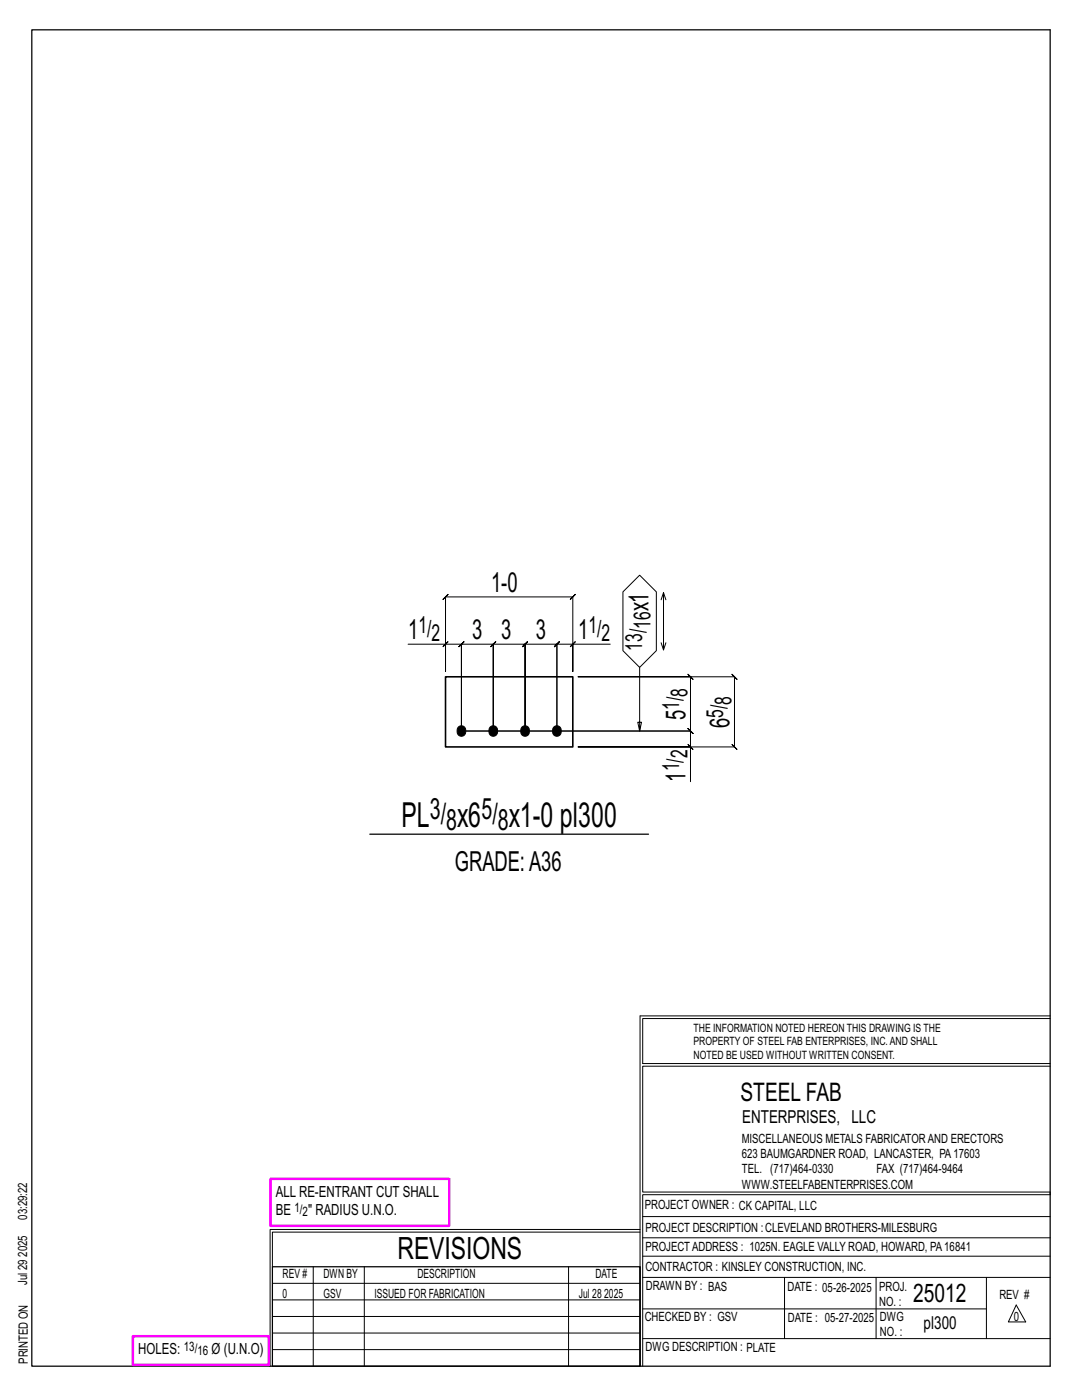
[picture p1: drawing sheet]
<svg xmlns="http://www.w3.org/2000/svg" width="216mm" height="279mm" viewBox="0 0 216 279" stroke-linecap="round" stroke-linejoin="round" font-family="sans-serif">
<defs><g id="words">
<g font-size="6.9">
<text x="80.1" y="165">PL</text>
<text x="91.2" y="165">x6</text>
<text x="101.5" y="165">x1-0 pl300</text>
</g>
<text font-size="6.1" x="79.3" y="251.3">REVISIONS</text>
<g font-size="5.9">
<text x="85.8" y="163.5">3/</text>
<text x="89" y="165.5">8</text>
<text x="96.1" y="163.5">5/</text>
<text x="99.4" y="165.5">8</text>
</g>
<g font-size="5.5">
<text x="98" y="118.1">1-0</text>
<text x="129.4" y="122" transform="rotate(-90 129.4 122)">x1</text>
<text x="81.4" y="127.6">1</text>
<text x="94.2" y="127.6">3</text>
<text x="100" y="127.6">3</text>
<text x="106.9" y="127.6">3</text>
<text x="115.4" y="127.6">1</text>
<text x="136.8" y="143.7" transform="rotate(-90 136.8 143.7)">5</text>
<text x="145.6" y="145.3" transform="rotate(-90 145.6 145.3)">6</text>
<text x="136.8" y="156" transform="rotate(-90 136.8 156)">1</text>
<text x="90.7" y="173.7">GRADE:A36</text>
</g>
<g font-size="5.1">
<text x="147.8" y="219.8">STEEL FAB</text>
<text x="182.2" y="259.9">25012</text>
</g>
<g font-size="4.7">
<text x="129.8" y="125.5" transform="rotate(-90 129.8 125.5)">16</text>
<text x="83.5" y="126.3">1/</text>
<text x="86.1" y="128">2</text>
<text x="117.4" y="126.3">1/</text>
<text x="120" y="128">2</text>
<text x="128.2" y="129.9" transform="rotate(-90 128.2 129.9)">13/</text>
<text x="135.5" y="141.7" transform="rotate(-90 135.5 141.7)">1/</text>
<text x="137.2" y="139.1" transform="rotate(-90 137.2 139.1)">8</text>
<text x="144.3" y="143.2" transform="rotate(-90 144.3 143.2)">5/</text>
<text x="146" y="140.6" transform="rotate(-90 146 140.6)">8</text>
<text x="135.5" y="154" transform="rotate(-90 135.5 154)">1/</text>
<text x="137.2" y="151.3" transform="rotate(-90 137.2 151.3)">2</text>
</g>
<g font-size="3.6">
<text x="148.1" y="224.1">ENTERPRISES, LLC</text>
<text x="184.3" y="265.2">pl300</text>
</g>
<g font-size="3.1">
<text x="55" y="238.9">ALL RE-ENTRANT CUT SHALL</text>
<text x="55" y="242.5">BE</text>
<text x="61.5" y="242.5">&quot; RADIUS U.N.O.</text>
<text x="27.6" y="270.2">HOLES:</text>
<text x="42.2" y="270.2">Ø (U.N.O)</text>
</g>
<g font-size="2.6">
<text x="58.8" y="241.8">1/</text>
<text x="60.4" y="242.7">2</text>
<text x="36.7" y="269.6">13/</text>
<text x="39.4" y="270.5">16</text>
</g>
<g font-size="2.5">
<text x="148" y="231.2">623 BAUMGARDNER ROAD, LANCASTER, PA17603</text>
<text x="148" y="228.1">MISCELLANEOUS METALS FABRICATORAND ERECTORS</text>
<text x="148" y="237.2">WWW.STEELFABENTERPRISES.COM</text>
<text x="148" y="234.2">TEL. (717)464-0330</text>
<text x="174.9" y="234.2">FAX (717)464-9464</text>
<text x="5.4" y="243.4" transform="rotate(-90 5.4 243.4)">03:29:22</text>
<text x="128.7" y="241.3">PROJECT OWNER : CK CAPITAL, LLC</text>
<text x="128.8" y="246">PROJECT DESCRIPTION :CLEVELAND BROTHERS-MILESBURG</text>
<text x="5.4" y="250.8" transform="rotate(-90 5.4 250.8)">2025</text>
<text x="128.8" y="249.7">PROJECTADDRESS : 1025N. EAGLE VALLY ROAD, HOWARD, PA16841</text>
<text x="5.4" y="256.5" transform="rotate(-90 5.4 256.5)">Jul 29</text>
<text x="56.4" y="255">REV #</text>
<text x="64.5" y="255">DWN BY</text>
<text x="83.3" y="255">DESCRIPTION</text>
<text x="118.8" y="255">DATE</text>
<text x="128.8" y="253.7">CONTRACTOR : KINSLEY CONSTRUCTION, INC.</text>
<text x="128.9" y="257.5">DRAWN BY : BAS</text>
<text x="157.1" y="257.6">DATE : 05-26-2025</text>
<text x="175.4" y="257.7">PROJ.</text>
<text x="56.4" y="259">0</text>
<text x="64.5" y="259">GSV</text>
<text x="74.7" y="259">ISSUED FOR FABRICATION</text>
<text x="115.5" y="259">Jul 28</text>
<text x="120.6" y="259">2025</text>
<text x="128.6" y="263.7">CHECKED BY : GSV</text>
<text x="157.2" y="263.7">DATE : 05-27-2025</text>
<text x="175.4" y="260.7">NO. :</text>
<text x="175.6" y="263.7">DWG</text>
<text x="199.4" y="259.2">REV #</text>
<text x="202.3" y="263.7">0</text>
<text x="128.8" y="269.7">DWG DESCRIPTION : PLATE</text>
<text x="175.6" y="266.7">NO. :</text>
<text x="5.5" y="272.2" transform="rotate(-90 5.5 272.2)">PRINTED ON</text>
</g>
<g font-size="2.3">
<text x="138.4" y="208.6">PROPERTY OF STEEL FAB ENTERPRISES, INC.AND SHALL</text>
<text x="138.4" y="205.9">THE INFORMATION NOTED HEREON THIS DRAWING IS THE</text>
<text x="138.4" y="211.3">NOTED BE USED WITHOUT WRITTEN CONSENT.</text>
</g>
</g></defs>
<g fill="none" stroke="#000" stroke-width=".2">
<path d="M124.3 118.1l3.3-3.3 3.4 3.3v11.8l-3.4 3.3-3.3-3.3zM132.4 118.3l-.5 1.4M132.9 119.7l-.5-1.4v11.4M81.4 128.6h7.5v5.4v-14.9l-.5 .5 1-1-.5 .5h25.4l-.5 .5 1-1-.5 .5v14.9v-5.4h7.5M88.4 129.1l1-1zM88.9 128.6h3.2l-.5 .5 1-1-.5 .5v17.3v-17.3l-.5 .5 1-1-.5 .5h6.3l-.5 .5 1-1-.5 .5v17.3v-17.3l-.5 .5 1-1-.5 .5h6.4l-.5 .5 1-1-.5 .5v17.3v-17.3l-.5 .5 1-1-.5 .5h6.3l-.5 .5 1-1-.5 .5v17.3v-17.3l-.5 .5 1-1-.5 .5h3.2M114.8 128.1l-1 1zM127.6 133.2v12.7l-.3-1.8h.7l-.4 1.8M131.9 128.3l.5 1.4 .5-1.4M137.3 148.6l1 1zM137.8 149.1v-3.2l.5 .5-1-1 .5 .5h-45.7h45.7l.5 .5-1-1 .5 .5v-10.8l.5 .5-1-1 .5 .5h-22.4h31.2l-.5-.5 1 1-.5-.5v14l-.5-.5 1 1-.5-.5h-31.2h22.4v6.9M127.7 202.7v70"/>
<path d="M127.7 202.7h81.8M209.5 203.3h-81.3v9h81.3M209.5 212.8h-81.3v25.1h81.3v.5h-81.3v34.3M54.4 259.4h73.3M54.4 256.1h73.3M62.5 252.8v19.9M72.7 252.8v19.9M113.4 252.8v19.9M127.7 245.4h-73.8v27.3M127.7 245.9h-73.3v6.9M128.2 242.8h81.3M128.2 254.9h81.3"/>
<path d="M128.2 250.7h81.3M128.2 247h81.3M156.5 254.9v12.2M174.8 254.9v12.2M196.8 254.9v12.2M54.4 269.3h73.3M54.4 266h73.3M54.4 262.7h73.3M128.2 261.2h68.6M128.2 267.1h81.3M202.8 260.4l1.9 3.4h-3.5z"/>
</g>
<path d="M6.3 6h203.2v266.7h-203.2zM73.8 166.5h55.6M54.4 252.8h73.3v19.9h-73.3z" fill="none" stroke="#000" stroke-width=".25"/>
<path d="M54 235.3h35.6v9.3h-35.6zM26.5 266.7h27.1v5.7h-27.1z" fill="none" stroke="#f0f" stroke-width=".5"/>
<path d="M91.5 145.1a.91 .91 0 0 1 1.1-.1 .91 .91 0 0 1 .3 1.1 .9 .9 0 0 1-1.1 .8 .9 .9 0 0 1-.6-1.2zM97.8 145.1a.91 .91 0 0 1 1.1-.1 .91 .91 0 0 1 .4 1.1 .9 .9 0 0 1-1.1 .8 .9 .9 0 0 1-.6-1.2zM104.2 145.1a.91 .91 0 0 1 1.1-.1 .91 .91 0 0 1 .3 1.1 .9 .9 0 0 1-1.1 .8 .9 .9 0 0 1-.6-1.2zM110.5 145.1a.91 .91 0 0 1 1.1-.1 .91 .91 0 0 1 .4 1.1 .9 .9 0 0 1-1.1 .8 .9 .9 0 0 1-.6-1.2z" fill="#000" stroke="#000" stroke-width=".2"/>
<path d="M88.9 135.1h25.4v14h-25.4z" fill="none" stroke="#000" stroke-width=".32"/>
<use href="#words"/>
</svg>
